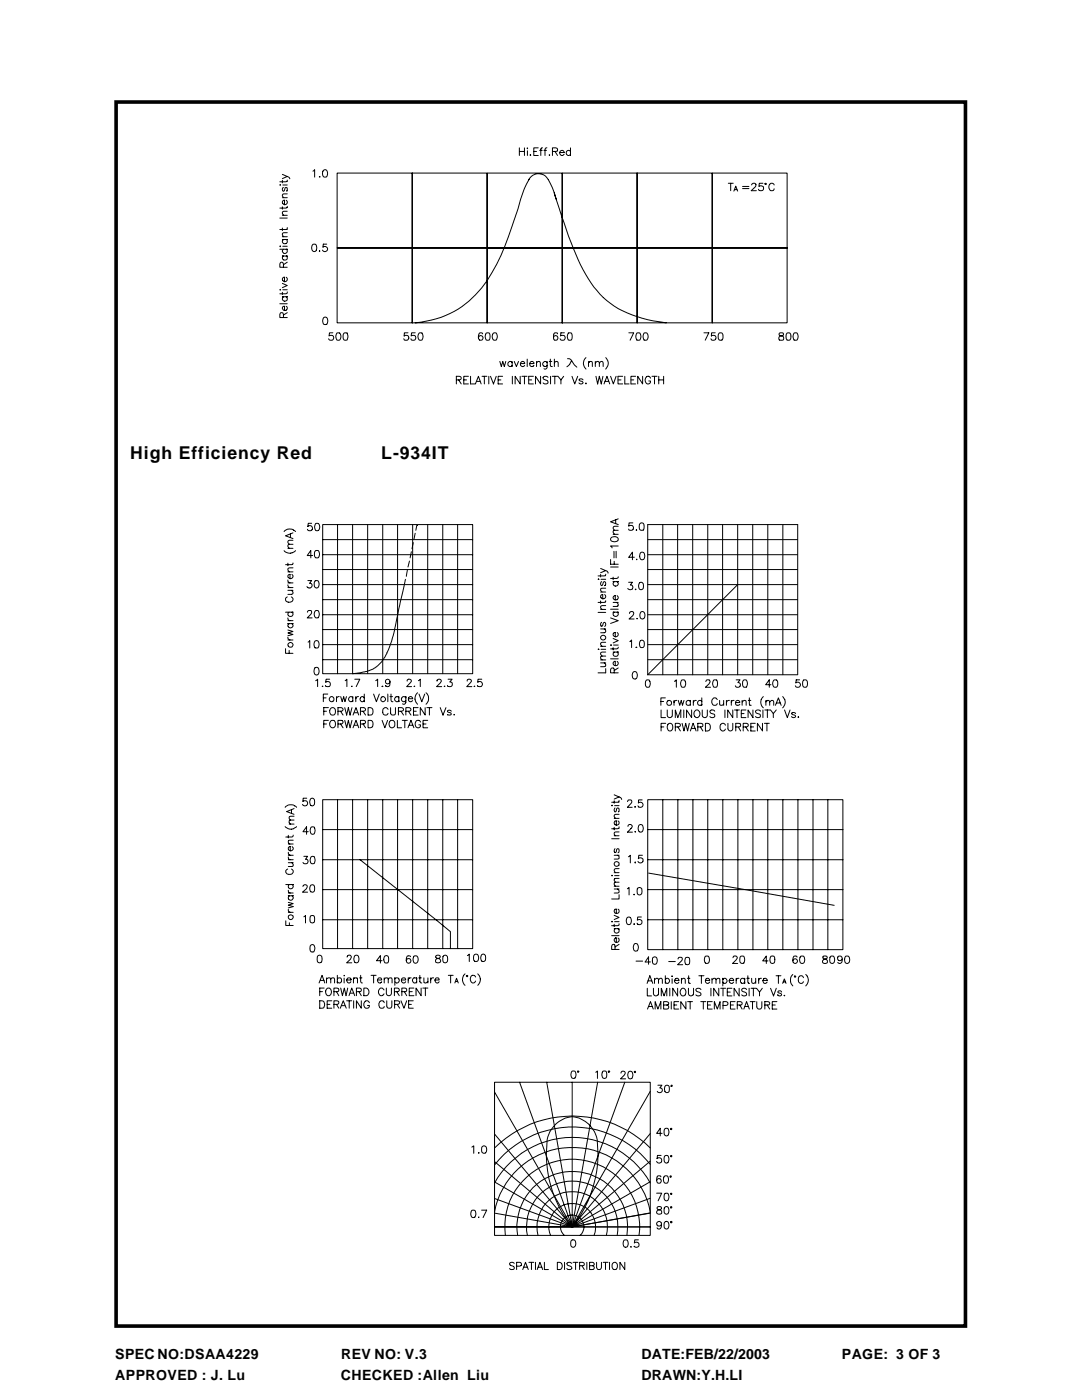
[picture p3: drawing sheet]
<svg xmlns="http://www.w3.org/2000/svg" width="216mm" height="279mm" viewBox="0 0 216 279" stroke-linecap="round" stroke-linejoin="round" font-family="sans-serif">
<defs><g id="words">
<g font-size="3.5">
<text x="26" y="91.7">High Efficiency Red</text>
<text x="76.1" y="91.7">L-934IT</text>
</g>
<g font-size="2.8">
<text x="23" y="271.1">SPEC NO:DSAA4229</text>
<text x="23" y="275.4">APPROVED : J. Lu</text>
<text x="68" y="275.4">CHECKED :Allen Liu</text>
<text x="68.1" y="271.1">REV NO: V.3</text>
<text x="128" y="271.1">DATE:FEB/22/2003</text>
<text x="128" y="275.4">DRAWN:Y.H.LI</text>
<text x="168" y="271.1">PAGE: 3 OF 3</text>
</g>
</g></defs>
<path d="M23.2 20.4h169.4v244.2h-169.4z" fill="none" stroke="#000" stroke-width=".72" stroke-linecap="butt"/>
<g fill="#fff" stroke="#fff" stroke-width=".2">
<path d="M48 24h123.5v60.8h-123.5z"/>
<path d="M51.9 99.6h122.6v107h-122.6z"/>
<path d="M86.4 208.1h55.1v50.1h-55.1z"/>
</g>
<g fill="none" stroke="#000" stroke-width=".2">
<path d="M55.8 36.9h.2zM56.3 35.6l1-.4 .3 .1 .2 .4M56.3 36v.5M56.3 34.8l1 .4M56.3 39.5h1M56.4 36.9h.9M56.6 37.4a.43 .43 0 0 0 0 .8l.2-.2 .1-.5h.4a.52 .52 0 0 1-.2 .7l.2-.1M57.1 40a.48 .48 0 0 1 .1 .7 .48 .48 0 0 1-.7 0 .48 .48 0 0 1 .1-.7h.2v.9M57.3 38.7l-.9 .1-.1 .3 .3 .4M57.3 35.9v.3l-.2 .1h-1.3M62.4 34.2l.4-.3v1.4M63.8 35.2v.1z"/>
<path d="M64.6 34a.43 .43 0 0 1 .7 .2v.9l-.1 .2h-.6a1.02 1.02 0 0 1 0-1.3zM103.6 30.2h1M103.6 29.5v1.5M104.6 29.5v1.5M105.2 29.6h.1zM105.2 30.1v.9M105.5 35.9a2.19 2.19 0 0 1 1.9-1.2 2.19 2.19 0 0 1 2 1.1l.8 1.7 .8 2.3M105.6 35.8a22.8 22.8 0 0 0-2.5 6.7 54.6 54.6 0 0 1-5.9 13.5 18.6 18.6 0 0 1-14.4 8.4M105.7 30.9h.2zM106.5 30.2h.6M107.4 29.5h-.9v1.5h.9M107.7 30h.5"/>
<path d="M108.2 29.5l-.2 .1-.1 .2v1.2M108.5 30h.6M109.1 29.5l-.3 .1v.2v1.2M109.6 30.9h.1zM110.2 30.2h.9l.1-.5-.3-.2h-.7v1.5M110.6 38.5a92.7 92.7 0 0 0 5.7 15.3 17.7 17.7 0 0 0 12.9 10l3.7 .6M110.7 30.2l.6 .8M111.7 30.4h.9a.49 .49 0 0 0-.6-.3 .49 .49 0 0 0-.4 .5 .49 .49 0 0 0 .5 .4l.5-.2M113.8 29.5v1.5v-.2a.47 .47 0 0 1-.7 .1 .47 .47 0 0 1 0-.8 .47 .47 0 0 1 .7 .1M145.3 36.6h1M145.8 36.6v1.5M146.4 38.1l.4-.9 .4 .9"/>
<path d="M146.6 37.8h.4M148.2 37.2h1.2M148.2 37.6h1.2M150 36.9l.3-.3h.3l.2 .2-.1 .5-.8 .8h1M152.2 36.6h-.7l-.1 .6a.53 .53 0 0 1 .8 0 .53 .53 0 0 1-.1 .8 .53 .53 0 0 1-.8-.2M152.7 36.6h.2v.2h-.2zM154.5 36.9a.55 .55 0 0 0-.7-.3 .55 .55 0 0 0-.4 .6 .7 .7 0 0 0 .7 .9l.4-.4M55.8 57.8h.2zM55.8 49.7h1.5h-.2a.47 .47 0 0 1 .1 .7 .47 .47 0 0 1-.7 0 .47 .47 0 0 1 .1-.7M55.8 49.1h.2zM55.8 43.5h1.5M56.3 59.2h1h-.2a.49 .49 0 0 1 .1 .8 .49 .49 0 0 1-.7 0 .49 .49 0 0 1 .1-.8z"/>
<path d="M56.3 56.6l1 .4-1 .4M56.3 51.1h1h-.2a.45 .45 0 0 1 .1 .7 .45 .45 0 0 1-.7 0 .45 .45 0 0 1 .1-.7zM56.3 47.8h1h-.2a.47 .47 0 0 1 .1 .6 .47 .47 0 0 1-.6 .2 .47 .47 0 0 1-.2-.7zM56.3 47.2h1M56.3 41.3v.4M56.3 45.5v.5M56.3 58.3v.5M56.3 43h1M56.4 57.8h.9M56.4 49.1h.9M56.6 53.3l-.2-.9h-.4l-.2 .9h1.5M56.6 47.8l-.2 .1"/>
<path d="M57.1 55.3a.48 .48 0 0 1 .1 .8 .48 .48 0 0 1-.7 0 .48 .48 0 0 1 .1-.8h.2v.9M57.3 58.3v.2l-.2 .1h-1.3M57.3 46.4l-.9 .1a.5 .5 0 0 0 .2 .7M57.3 45.4v.4h-1.5M57.3 42.2h-.9a.5 .5 0 0 0 .2 .8M57.3 41.2v.2l-.2 .1h-1.3M57.3 52.3l-.7 .5M62.4 48.8l.4-.1a.8 .8 0 0 1 .4 .8 .8 .8 0 0 1-.6 .7 .93 .93 0 0 1-.2-1.4zM63.8 50v.2zM65.2 48.7h-.7l-.1 .7a.53 .53 0 0 1 .8 0 .53 .53 0 0 1-.1 .8 .53 .53 0 0 1-.8-.3M97.2 49.5v14.9v-29.9h15v15h14.9h-14.9v14.9v-29.9h29.9v15h-15v14.9v-29.9v15h30h-15v-15h15v29.9h-89.8v-14.9h29.9h-14.9v-15v29.9v-14.9h-15v-15h29.9v15h15M55.8 60.6h1.5"/>
<path d="M56.6 63.4l-.2-1h-.4l-.2 1h1.5M57.1 61.1a.46 .46 0 0 1 .1 .7 .46 .46 0 0 1-.7 0 .46 .46 0 0 1 .1-.7h.2v.9M57.3 62.4l-.7 .5M64.6 63.4a.47 .47 0 0 1 .7 .2l.1 .5-.2 .6h-.6l-.2-.6zM66.4 66.4h-.7v.7a.53 .53 0 0 1 .8 0 .53 .53 0 0 1-.2 .8 .53 .53 0 0 1-.7-.3M67.2 66.5a.52 .52 0 0 1 .7 .2 .72 .72 0 0 1 .1 .8 .72 .72 0 0 1-.8 .4l-.2-.6zM68.7 66.5a.48 .48 0 0 1 .6 .2v.9a.48 .48 0 0 1-.6 .3l-.2-.6zM81.4 66.4h-.7l-.1 .7a.53 .53 0 0 1 .9 0 .53 .53 0 0 1-.2 .8 .53 .53 0 0 1-.7-.3M82.8 66.4h-.7l-.1 .7a.52 .52 0 0 1 .8-.1 .52 .52 0 0 1 0 .8 .52 .52 0 0 1-.8-.2M83.7 66.5a.48 .48 0 0 1 .6 .2l.1 .4a.66 .66 0 0 1-.6 .8 .93 .93 0 0 1-.1-1.4zM91.1 75.8l.8-.1 .1-.2-.1-.3-.8-.1v1.5M91.5 75.8l.5 .8"/>
<path d="M92.5 75.8h.6M93.5 75.1h-1v1.5h1M93.9 75.1v1.5h1l.6-1.5 .5 1.5M95.1 76.1h.7M96.2 75.1h1M96.3 66.6l-.1-.1a.48 .48 0 0 0-.7 .2v.7M96.6 75.1v1.5M97 66.5a.54 .54 0 0 1 .7 .2l.1 .4a.61 .61 0 0 1-.6 .8 .97 .97 0 0 1-.2-1.4zM97.5 75.1v1.5M97.9 75.1l.6 1.5 .5-1.5M98.5 66.5a.48 .48 0 0 1 .6 .2l.1 .4a.67 .67 0 0 1-.5 .8 .9 .9 0 0 1-.2-1.4zM99.4 75.8h.5"/>
<path d="M99.7 72.1l.3 1.1 .3-1.1 .3 1.1 .3-1.1M100.3 75.1h-.9v1.5h.9M102.2 72.1v1.1l-.1-.1 .1-.2M102.2 72.4a.47 .47 0 0 0-.7-.1 .47 .47 0 0 0-.1 .6 .47 .47 0 0 0 .7 .2M102.2 75.1v1.5M102.6 72.1l.4 1.1 .5-1.1M103.8 75.1v1.5l-1-1.5v1.5M103.8 72.6a.47 .47 0 0 0 .3 .5 .47 .47 0 0 0 .6-.2M104.1 72.2h.5l.1 .4h-.9zM104.1 75.1h1.1M104.6 75.1v1.5M105.2 71.7v1.5"/>
<path d="M105.5 75.8h.6M105.7 72.6a.42 .42 0 0 1 .4-.5 .42 .42 0 0 1 .5 .5h-.9a.47 .47 0 0 0 .3 .5 .47 .47 0 0 0 .6-.2M106.4 75.1h-.9v1.5h.9M107.1 72.4l.3-.3 .3 .1 .1 1M107.1 72.1v1.1M107.9 75.1v1.5l-1.1-1.5v1.5M109.2 72.1l-.1 1.4-.2 .2-.4-.1M109.2 72.4a.49 .49 0 0 0-.8-.1 .49 .49 0 0 0 0 .7 .49 .49 0 0 0 .8-.1M109.3 75.3a.54 .54 0 0 0-.5-.2 .54 .54 0 0 0-.4 .4l.1 .2 .7 .2 .1 .5a.63 .63 0 0 1-.9 0M109.6 72.1h.5M109.8 71.7l.1 1.4 .3 .1M109.9 75.1v1.5"/>
<path d="M110.2 75.1h1.1l.6 .7v.8M110.6 72.4l.4-.3 .3 .1 .1 1M110.6 71.7v1.5M110.7 75.1v1.5M111.3 66.6l-.1-.1a.52 .52 0 0 0-.7 .2l-.1 .7a.45 .45 0 0 0 .5 .5 .45 .45 0 0 0 .4-.5v-.2l-.4-.2a.43 .43 0 0 0-.5 .4M112.5 75.1l-.6 .7M112.6 66.4h-.7l-.1 .7a.53 .53 0 0 1 .9 0 .53 .53 0 0 1-.2 .8 .53 .53 0 0 1-.7-.3M113.2 71.6a.89 .89 0 0 1 1 .6l.9 1.1M113.4 66.5a.54 .54 0 0 1 .7 .2l.1 .4a.61 .61 0 0 1-.6 .8 .97 .97 0 0 1-.2-1.4zM114 72.1l-.3 .6-.6 .5M114.1 75.1l.6 1.5 .6-1.5M116.3 75.8a.47 .47 0 0 0-.8 0l.7 .4 .1 .2a.47 .47 0 0 1-.8 0"/>
<path d="M116.9 76.5v.1zM116.9 71.4a1.53 1.53 0 0 0 0 2.3M117.4 72.4l.4-.3 .4 .1v1M117.4 72.1v1.1M118.8 72.4l.3-.3 .4 .1 .1 1M118.8 72.1v1.1M118.9 75.1l.4 1.5 .3-1.5 .4 1.5 .3-1.5M119.6 72.4l.3-.3 .4 .1 .1 1M120.5 76.6l.6-1.5 .6 1.5M120.7 76.1h.8M120.9 71.4a1.53 1.53 0 0 1 0 2.3M121.8 75.1l.6 1.5 .5-1.5"/>
<path d="M123.3 75.8h.6M124.2 75.1h-.9v1.5h.9M124.7 75.1v1.5h.8M125.5 66.4h.9l-.7 1.5M125.9 75.8h.5M126.8 75.1h-.9v1.5h.9M127.1 66.5a.52 .52 0 0 1 .7 .2l.1 .4a.66 .66 0 0 1-.6 .8 .97 .97 0 0 1-.2-1.4zM128.2 75.1v1.5l-.9-1.5v1.5M128.5 66.5a.52 .52 0 0 1 .7 .2 .72 .72 0 0 1 .1 .8 .72 .72 0 0 1-.8 .4l-.2-.6zM129.8 75.5a.54 .54 0 0 0-.6-.4 .54 .54 0 0 0-.5 .6 .63 .63 0 0 0 .2 .8 .63 .63 0 0 0 .9-.1v-.4h-.3M130.1 75.1h1M130.6 75.1v1.5"/>
<path d="M131.4 75.8h1M131.4 75.1v1.5M132.4 75.1v1.5M140.5 66.4h.9l-.7 1.5M142.1 64.4v-14.9v14.9M142.7 66.4h-.7l-.1 .7a.53 .53 0 0 1 .8 0 .53 .53 0 0 1-.1 .8 .53 .53 0 0 1-.7-.3M143.5 66.5a.54 .54 0 0 1 .7 .2l.1 .4a.61 .61 0 0 1-.6 .8 .97 .97 0 0 1-.2-1.4zM155.5 66.5l-.1 .3 .3 .2a.55 .55 0 0 1 .6 .2 .55 .55 0 0 1 0 .7h-.8l-.1-.3a.68 .68 0 0 1 .9-.7v-.3a.64 .64 0 0 0-.8-.1zM157.1 66.5a.54 .54 0 0 1 .7 .2v.4a.61 .61 0 0 1-.5 .8 .97 .97 0 0 1-.2-1.4zM158.5 66.5a.52 .52 0 0 1 .7 .2l.1 .4a.66 .66 0 0 1-.6 .8 .97 .97 0 0 1-.2-1.4zM56.7 109.9a1.53 1.53 0 0 0 2.3 0M56.7 106.1a1.53 1.53 0 0 1 2.3 0"/>
<path d="M57.3 119.1a.55 .55 0 0 0-.3 .6 .55 .55 0 0 0 .5 .5 .7 .7 0 0 0 1-.5v-.2l-.4-.4M57.4 116.7l.1 .4 .4 .2M57.4 115.7a.51 .51 0 0 0 .5 .6M57.4 117.8h1.1M57.4 117.3h1.1M57.4 116.3h1.1M57.4 112.4v.5M57.4 114.1h1.1M57.4 109.4h1.1M58 106.6v.7M58.2 117.8l.3 .4-.1 .3-1 .1M58.3 114.6a.47 .47 0 0 1 .1 .7 .47 .47 0 0 1-.8 0 .47 .47 0 0 1 .1-.7h.2v.9"/>
<path d="M58.5 113.3l-1 .1-.1 .3 .3 .4M58.5 112.4l-.1 .2-1.4 .1M58.5 108.6l-1 .1-.1 .4 .3 .3M58.5 107.8l-1 .1-.1 .3 .3 .4M58.5 106.3l-1.5 .6 1.5 .6M61.4 115.9h.8l-.4 .5h.2a.52 .52 0 0 1 .1 .9 .52 .52 0 0 1-.8-.2M62.2 104.4h-.7l-.1 .7a.53 .53 0 0 1 .8 0 .53 .53 0 0 1-.1 .8 .53 .53 0 0 1-.8-.3M62.4 110.9h-1.1l.7-1v1.4M62.9 115.9h.3a.8 .8 0 0 1 .5 .7 .8 .8 0 0 1-.6 .7 .97 .97 0 0 1-.2-1.4zM62.9 109.9a.54 .54 0 0 1 .8 .3l.1 .3a.66 .66 0 0 1-.6 .8 .97 .97 0 0 1-.3-1.4zM63 104.5a.54 .54 0 0 1 .7 .2 .72 .72 0 0 1 .1 .9 .72 .72 0 0 1-.8 .3l-.2-.6zM64.4 104.7h29.9v29.8h-29.9z"/>
<path d="M64.4 119.7h29.9M64.4 116.7h29.9M64.4 113.7h29.9M64.4 110.7h29.9M64.4 107.7h29.9M67.4 104.7v29.8M70.4 104.7v29.8l2.1-.4a5.6 5.6 0 0 0 2.9-1.2l.9-1a16.7 16.7 0 0 0 2.6-7.1l2-9.2M73.4 104.7v29.8M76.4 104.7v29.8M79.3 104.7v29.8M81.3 113.8l-.2 1.2M81.7 112l-.3 1.2"/>
<path d="M82.1 110.1l-.3 1.2M82.3 104.7v29.8M82.5 108.3l-.3 1.2M82.8 106.4l-.2 1.3M83.2 104.8l-.2 1M85.3 104.7v29.8M88.3 104.7v29.8M91.3 104.7v29.8M119.3 115.6h.2zM119.8 114.3l1.1-.4 .3 .1 .1 .4M119.8 114.6v.5M119.8 119.9v.5"/>
<path d="M119.8 113.5l1.1 .4M119.8 118.2h1.1M119.9 115.6h1M120.1 116.1a.47 .47 0 0 0 0 .8l.3-.7 .2-.1a.47 .47 0 0 1 0 .8l.2-.1M120.6 118.7a.47 .47 0 0 1 .2 .7 .47 .47 0 0 1-.8 0 .47 .47 0 0 1 .1-.7h.2v.8M120.9 119.9l-.1 .2-.2 .1h-1.3M120.9 117.4h-1l-.1 .4 .3 .4M120.9 114.6l-.1 .3h-1.5M121.8 113.2h1.6M121.8 111.7v.9h1.6M121.9 107.4a.85 .85 0 0 1 1.5 .3 .89 .89 0 0 1-1.6 0zM122.3 116.1h1.1h-.3a.5 .5 0 0 1 .1 .7 .5 .5 0 0 1-.7 0 .5 .5 0 0 1 .1-.7z"/>
<path d="M122.3 115.2v.5M122.3 106.6h1.1M122.5 110v1.3M122.6 112v.6M122.9 103.8v.7M122.9 110v1.3M123.1 118.9a.47 .47 0 0 1 .1 .7 .47 .47 0 0 1-.7 0 .47 .47 0 0 1 .1-.7h.2v.8M123.4 115.1l-.1 .3h-.2h-1.3M123.4 109h-1.6l.3 .3M123.4 105.8l-1 .1-.1 .4 .3 .3M123.4 105l-1 .1-.1 .4 .3 .3M123.4 103.5l-1.6 .6 1.6 .6"/>
<path d="M125.4 116.2h.8l-.4 .6a.51 .51 0 0 1 .4 .8 .51 .51 0 0 1-.9-.2M126.3 104.4h-.8v.6a.53 .53 0 0 1 .8-.1 .53 .53 0 0 1-.1 .8 .53 .53 0 0 1-.8-.1M126.6 111.2h-1.1l.7-1v1.5M126.7 117.6h.2zM127 105.7v.1zM127 111.6v.1zM127.6 116.3a.48 .48 0 0 1 .8 .2v.9a.48 .48 0 0 1-.9 0l-.1-.6zM127.8 104.4a.48 .48 0 0 1 .7 .2v.6l-.1 .6h-.6l-.2-.6v-.6zM127.8 110.3a.48 .48 0 0 1 .8 .2l.1 .4a.66 .66 0 0 1-.6 .8 .97 .97 0 0 1-.3-1.4zM129.2 119.7h29.9M129.2 116.7h29.9M129.2 113.7h29.9"/>
<path d="M129.2 110.7h29.9M129.2 107.7h29.9M132.2 104.7v30M135.2 104.7v30M138.2 104.7v30M141.2 104.7v30M144.2 104.7v30M147.2 104.7v30M147.2 116.7l-18 18M150.2 104.7v30M153.2 104.7v30M156.2 104.7v30"/>
<path d="M57 129.5v.9h1.5M57 122.2h1.5h-.2a.47 .47 0 0 1 0 .7 .47 .47 0 0 1-.7 0 .47 .47 0 0 1 .1-.7M57.4 127.2l.1 .3 .4 .2M57.4 125.7l1.1 .3-1.1 .3 1.1 .3-1.1 .3M57.4 124.5h1.1h-.2a.47 .47 0 0 1 0 .7 .47 .47 0 0 1-.7 0 .47 .47 0 0 1 .1-.7zM57.4 123.3a.45 .45 0 0 0 .5 .6M57.4 123.9h1.1M57.4 127.7h1.1M57.7 129.8v.6M61.3 122.2l.2-.3h.6v.5l-.8 .9h1M61.5 128.1l.3-.3v1.5M62.9 127.9a.47 .47 0 0 1 .7 .2l.1 .6-.2 .6h-.6l-.2-.6z"/>
<path d="M62.9 133.3a.47 .47 0 0 1 .7 .2l.1 .4a.66 .66 0 0 1-.6 .8 .97 .97 0 0 1-.2-1.4zM62.9 121.9a.48 .48 0 0 1 .7 .2l.1 .4a.66 .66 0 0 1-.6 .8 .93 .93 0 0 1-.2-1.4zM63 135.8l.4-.2v1.4M64.4 136.9v.1zM64.4 131.7h29.9M64.4 128.7h29.9M64.4 125.6h29.9M64.4 122.7h29.9M64.5 139.3h.6M65.4 138.5h-.9v1.5M65.8 135.6h-.7l-.1 .6a.53 .53 0 0 1 .8-.1 .53 .53 0 0 1-.1 .8 .53 .53 0 0 1-.8-.1M67.1 139v1"/>
<path d="M67.7 139l-.3 .1-.3 .3M68 139l.3 1 .3-1 .2 1 .3-1M68.9 135.8l.3-.2v1.4M70.2 136.9v.1zM70.4 139v1h-.1l.1-.2M70.4 139.3a.47 .47 0 0 0-.7-.1 .47 .47 0 0 0-.1 .6 .47 .47 0 0 0 .7 .2M70.8 135.6h1l-.7 1.4M71 139v1M71.5 139l-.3 .1-.2 .3M72.7 138.5v1.5v-.2a.47 .47 0 0 1-.7 .1 .47 .47 0 0 1 0-.7 .47 .47 0 0 1 .7 .1M74.5 138.5l.6 1.5 .6-1.5M75 135.8l.4-.2v1.4"/>
<path d="M76.3 136.9v.1zM77.4 138.5v1.5M77.8 136v-.2a.46 .46 0 0 0-.7-.1 .46 .46 0 0 0 0 .7 .46 .46 0 0 0 .7-.1v-.3a.69 .69 0 0 1-.4 1h-.4v-.2v.2M77.8 139h.5M78 138.5v1.2l.1 .3h.3M79.1 139h.5v1v-.2a.5 .5 0 0 1-.8 0 .5 .5 0 0 1 .3-.8zM79.5 139.1l.1 .2M81 139.8a.49 .49 0 0 1-.7 .1 .49 .49 0 0 1 0-.7 .49 .49 0 0 1 .7 .1v-.3l-.1 1.4-.2 .1h-.4M81.2 135.9l.1-.2 .2-.1h.3l.3 .2-.9 1.2h.9M81.5 139.3a.49 .49 0 0 0 .2 .7 .49 .49 0 0 0 .6-.2M81.7 139.1l.3-.1 .3 .4h-.8zM82.7 136.9v.1z"/>
<path d="M83.3 138.3a1.53 1.53 0 0 0 0 2.2M83.5 135.8l.4-.2v1.4M83.6 138.5l.6 1.5 .6-1.5M85 138.3a1.53 1.53 0 0 1 0 2.2M87.2 135.9v-.2l.3-.1h.4l.2 .2-.3 .5-.7 .7h1M88.7 136.9v.1zM89.4 135.6h.8l-.5 .5a.5 .5 0 0 1 .5 .8 .5 .5 0 0 1-.9-.1M93.2 135.9l.1-.2 .2-.1h.3l.3 .2-1 1.2h1M94.7 136.9v.1zM96.1 135.6h-.7l-.1 .6a.54 .54 0 0 1 .8 0 .54 .54 0 0 1-.1 .8 .54 .54 0 0 1-.8-.2M119.3 122.2h1.6M119.4 129.5v.1z"/>
<path d="M119.8 132.3h1.1M119.8 131.7h1.1M119.8 129h1.1M119.8 125.5h1.1M119.8 121.6h1.1M119.9 129.6h1M120.1 124.2a.47 .47 0 0 0 0 .8l.3-.7 .2-.1a.47 .47 0 0 1 0 .8M120.6 132.3l.3 .3-.1 .4-1 .1M120.6 125.5l.3 .4-.1 .3-1 .1M120.9 130.9l-1 .1-.1 .4 .3 .3M120.9 130.1l-1 .1-.1 .4 .3 .3M120.9 128.2l-1 .1-.1 .3 .3 .4"/>
<path d="M120.9 120.9h-1l-.1 .4 .3 .3M120.9 133.4v.9h-1.6M121.8 128.7h.2zM121.8 123.3l1.6 .6-1.6 .5M121.8 131.5h1.6M121.8 121.6h1.6M122.3 127.4l1.1 .4-1.1 .5M122.3 130.1h1.1h-.3a.48 .48 0 0 1 .1 .7 .48 .48 0 0 1-.7 0 .48 .48 0 0 1 .1-.7M122.3 122.2h1.1h-.3a.48 .48 0 0 1 .1 .7 .48 .48 0 0 1-.7 0 .48 .48 0 0 1 .1-.7zM122.3 129.2v.5M122.3 120.2h1.1M122.4 128.7h1"/>
<path d="M122.6 134.3l-.1-.9-.5-.1-.2 .3v.7h1.6M122.6 132a.47 .47 0 0 0-.1 .7 .47 .47 0 0 0 .7 0 .47 .47 0 0 0-.1-.7M122.6 132h.2v.8M122.6 132h.2M123.1 120.2l.3 .4-.1 .3-1 .1M123.1 126.2a.47 .47 0 0 1 .1 .7 .47 .47 0 0 1-.7 0 .47 .47 0 0 1 .1-.7h.2v.9M123.4 129.2l-.1 .2-.2 .1h-1.3M123.4 133.3l-.8 .5M125.6 122.4l.3-.4 .5 .2-.1 .7-.8 .6h1M125.7 128.1l.3-.3v1.4M126.4 134.1a.47 .47 0 0 1 .7 .2v1a.47 .47 0 0 1-.4 .2 .47 .47 0 0 1-.5-.2v-.6zM127 129.1v.1z"/>
<path d="M127 123.4h.2zM127.8 127.8a.48 .48 0 0 1 .7 .3v.9l-.1 .2h-.6l-.2-.6zM127.9 122.1a.47 .47 0 0 1 .7 .2 .72 .72 0 0 1 .1 .8 .72 .72 0 0 1-.6 .4l-.3-.2-.1-.4zM129 135.7a.48 .48 0 0 1 .7 .3l.1 .3a.67 .67 0 0 1-.6 .9 .97 .97 0 0 1-.2-1.5zM129.2 131.7h29.9M129.2 128.7h29.9M129.2 125.6h29.9M129.2 122.7h29.9M129.2 134.7v-30h30v30M129.2 134.7h29.9M131.9 140h.5M132.8 139.3h-.9v1.5"/>
<path d="M134.5 139.8v1M134.6 136l.4-.3v1.5M135 139.8l-.5 .2v.2M135.3 139.8l.3 1 .3-1 .3 1 .3-1M136 135.7a.54 .54 0 0 1 .7 .3l.1 .3a.67 .67 0 0 1-.5 .9 .79 .79 0 0 1-.4-1.2zM138.3 139.8v1M138.9 139.8a.51 .51 0 0 0-.6 .4M140 139.3v1.5l-.1-.1 .1-.1a.48 .48 0 0 1-.7 0 .48 .48 0 0 1 0-.7 .48 .48 0 0 1 .7 .1M140.8 136l.2-.3h.4l.3 .4-.9 1.1h1M142.4 135.7a.54 .54 0 0 1 .7 .3l.1 .3a.61 .61 0 0 1-.6 .9 .97 .97 0 0 1-.2-1.5zM143.1 139.6a.65 .65 0 0 0-.9-.1 .65 .65 0 0 0-.1 .9l.4 .4 .4-.1 .2-.3M143.6 139.8v.7a.4 .4 0 0 0 .6 .2l.2-.2"/>
<path d="M144.4 139.8v1M144.9 139.8v1M145.5 139.8a.51 .51 0 0 0-.6 .4M145.9 139.8v1M146.5 139.8a.45 .45 0 0 0-.6 .4M146.9 135.7h.8l-.5 .5a.5 .5 0 0 1 .4 .8 .5 .5 0 0 1-.9-.1M148.1 139.8v1M148.4 135.7a.48 .48 0 0 1 .7 .3v.3a.67 .67 0 0 1-.5 .9 .97 .97 0 0 1-.2-1.5zM149.3 139.8h.5M149.5 139.3v1.2l.1 .2 .3 .1M152.3 139a1.48 1.48 0 0 0 0 2.3M152.8 139.8v1"/>
<path d="M153.8 136.7h-1l.7-1v1.5M154.4 135.7a.54 .54 0 0 1 .8 .3v.3a.61 .61 0 0 1-.6 .9 .9 .9 0 0 1-.2-1.5zM156.2 139a1.48 1.48 0 0 1 0 2.3M159.6 135.7h-.7l-.1 .6a.53 .53 0 0 1 .8 0 .53 .53 0 0 1-.1 .8 .53 .53 0 0 1-.8-.2M160.4 135.7a.54 .54 0 0 1 .7 .3v.3a.61 .61 0 0 1-.5 .9 .97 .97 0 0 1-.2-1.5zM61.2 159.3h-.7v.6a.54 .54 0 0 1 .8 0 .54 .54 0 0 1-.2 .8 .54 .54 0 0 1-.7-.2M62 159.4a.47 .47 0 0 1 .7 .2l.1 .3a.69 .69 0 0 1-.4 .9h-.2a.99 .99 0 0 1-.2-1.4zM64.4 159.6h29.9v29.7h-29.9zM64.6 141.9h.6M64.6 144.5h.6M65.5 143.8h-.9v1.4M65.5 141.2h-.9v1.5"/>
<path d="M66.1 141.3a.69 .69 0 0 1 .8 .2 .69 .69 0 0 1 0 .9 .62 .62 0 0 1-.8 .2 .62 .62 0 0 1-.3-.8zM66.1 143.8a.75 .75 0 0 1 .9 .5 .75 .75 0 0 1-.5 .9 .79 .79 0 0 1-.7-.5 .79 .79 0 0 1 .3-.9zM67.4 159.6v29.7M67.4 141.9h.7l.3-.1 .1-.3-.4-.3h-.7v1.5M67.4 144.5l.9-.1 .2-.2-.1-.3-1-.1v1.4M67.9 141.9l.6 .8M67.9 144.5l.6 .7M68.8 143.8l.4 1.4 .3-1.4 .3 1.4 .4-1.4M68.8 141.2l.4 1.5 .3-1.5 .3 1.5 .4-1.5M70.4 159.6v29.7M70.4 142.7l.6-1.5 .6 1.5M70.4 145.2l.6-1.4 .6 1.4"/>
<path d="M70.7 142.2h.7M70.7 144.7h.7M71.9 141.9h.7l.3-.1v-.3l-.3-.3h-.7v1.5M71.9 144.5h.7h-.2l.5 .7M72.4 141.9l.5 .8M72.6 144.5l.3-.3v-.3l-1-.1v1.4M73.4 159.6v29.7M73.4 141.2a.81 .81 0 0 1 1 .4 .81 .81 0 0 1-.2 1.1h-.8zM73.4 143.8h.5a.78 .78 0 0 1 .5 .7 .78 .78 0 0 1-.5 .7h-.5zM76.2 143.8l.6 1.4 .5-1.4M76.4 159.6v29.7M77.4 141.6a.61 .61 0 0 0-.8-.3 .61 .61 0 0 0-.2 .9 .55 .55 0 0 0 .4 .5 .55 .55 0 0 0 .6-.3"/>
<path d="M77.8 144a.61 .61 0 0 1 .8-.1 .61 .61 0 0 1 .2 .8l-.1 .3a.54 .54 0 0 1-.9 0l-.2-.3zM77.9 141.2v1.1l.1 .2 .4 .2 .5-.2v-1.3M79.3 143.8v1.4h.8M79.3 159.6v29.7M79.5 141.9h.8l.2-.4-.4-.3h-.6v1.5M80 141.9l.5 .8M80.3 143.8h1M80.8 143.8v1.4M81 141.9h.7l.2-.1 .1-.3-.3-.3h-.7v1.5M81.4 145.2l.6-1.4 .6 1.4M81.5 141.9l.5 .8M81.7 144.7h.6"/>
<path d="M82.3 159.6v29.7M82.5 141.9h.6M83.4 141.2h-.9v1.5h.9M83.9 144.1a.55 .55 0 0 0-.6-.3 .55 .55 0 0 0-.5 .5 .73 .73 0 0 0 .5 .9h.3a.46 .46 0 0 0 .3-.5h-.3M84.4 144.5h.6M84.8 141.2v1.5l-.9-1.5v1.5M85.2 141.2h1M85.3 143.8h-.9v1.4h.9M85.3 159.6v29.7M85.7 141.2v1.5M87.8 141.2l.6 1.5 .6-1.5M88.3 159.6v29.7"/>
<path d="M90 141.9a.44 .44 0 0 0-.7 0l.7 .6v.2h-.7v-.2v.2M90.6 142.7h.1zM91.3 159.6v29.7M122.6 159.5l.9-.5 .5 .3v.3M122.6 159.8v.5M122.6 158.6l.9 .4M123.5 159.8v.3h-1.5M125.2 160l.1-.3 .5-.1 .2 .2v.4l-.8 .9h1M128.1 159.6h-.7v.7a.53 .53 0 0 1 .8 0 .53 .53 0 0 1-.1 .8 .53 .53 0 0 1-.8-.3M129.2 159.6h39v29.9h-39zM131.9 141.7v1.5h.9M131.9 145.1h.6"/>
<path d="M132.2 159.6v29.9M132.8 144.4h-.9v1.5M133.1 141.7v1.1a.52 .52 0 0 0 .5 .4 .52 .52 0 0 0 .6-.4v-1.1M133.4 144.4a.75 .75 0 0 1 .9 .6 .75 .75 0 0 1-.5 .9 .82 .82 0 0 1-.7-.6 .82 .82 0 0 1 .3-.9zM134.7 143.2v-1.5l.6 1.5 .5-1.5v1.5M134.7 145.1l.9-.1 .2-.2-.1-.3-1-.1v1.5M135.3 145.1l.5 .8M135.3 159.6v29.9M136.1 144.4l.4 1.5 .3-1.5 .4 1.5 .3-1.5M136.4 141.7v1.5M137.8 140.6a.48 .48 0 0 1-.7 0 .48 .48 0 0 1 0-.7 .48 .48 0 0 1 .7 .1v-.2v1M137.8 145.9l.5-1.5 .6 1.5"/>
<path d="M138 145.4h.7M138 141.7v1.5l-1-1.5v1.5M138.3 159.6v29.9M138.8 141.8l.1-.1a.81 .81 0 0 1 .8 .6 .81 .81 0 0 1-.5 .9 .8 .8 0 0 1-.7-.5 .8 .8 0 0 1 .3-.9zM139.2 145.1l1-.2v-.4l-1-.1v1.5M139.7 145.1l.6 .8M140.1 141.7v1.1a.52 .52 0 0 0 .5 .4 .52 .52 0 0 0 .5-.4v-1.1M140.8 144.4a.79 .79 0 0 1 1 .7 .79 .79 0 0 1-1 .8zM141.2 159.6v29.9M142.6 141.9a.53 .53 0 0 0-.5-.2 .53 .53 0 0 0-.5 .3 1.03 1.03 0 0 0 1 .6v.4a.63 .63 0 0 1-1 0M144.2 159.6v29.9M144.7 141.7v1.5"/>
<path d="M144.7 144.7a.54 .54 0 0 0-.6-.3 .54 .54 0 0 0-.4 .5 .61 .61 0 0 0 .2 .8 .61 .61 0 0 0 .8-.1v-.1M145.2 144.4l.1 1.2a.47 .47 0 0 0 .5 .3 .47 .47 0 0 0 .4-.4v-1.1M146.2 141.7v1.5l-1-1.5v1.5M146.6 141.7h.9M146.8 140.2h.8a.47 .47 0 0 0-.7-.4 .47 .47 0 0 0-.1 .8l.3 .2 .5-.2M146.8 145.1l.9-.2v-.4l-.9-.1v1.5M147.1 141.7v1.5M147.2 159.6v29.9M147.3 145.1l.5 .8M147.9 142.4h.6M148.1 140.1l.4-.3 .3 .1 .1 .9M148.3 145.1l.9-.1 .1-.2-.1-.3-.9-.1v1.5"/>
<path d="M148.8 145.1l.5 .8M148.8 141.7h-.9v1.5h.9M149.8 145.1h.6M150.2 141.7v1.5l-.9-1.5v1.5M150.2 159.6v29.9M150.7 144.4h-.9v1.5h.9M151.7 141.9a.54 .54 0 0 0-.5-.2 .54 .54 0 0 0-.5 .3 .94 .94 0 0 0 .9 .5l.1 .5a.63 .63 0 0 1-1 0M152.1 144.4v1.5l-1-1.5v1.5M152.2 141.7v1.5M152.5 144.4h1M152.6 141.7h1.2l.5 .7v.8M152.8 140.1l.4-.3 .3 .1 .1 .9"/>
<path d="M153 144.4v1.5M153.1 141.7v1.5M153.2 159.6v29.9M153.6 140.1l.3-.3 .4 .1 .1 .9M154.7 140.8l.6-1.5 .6 1.5M154.9 141.7l-.6 .7M154.9 140.3h.8M156.2 159.6v29.9M156.5 141.7l.6 1.5 .5-1.5M158.7 142.4a.47 .47 0 0 0-.8 0l.8 .4v.2a.47 .47 0 0 1-.8 0M159.2 143.1h.2zM159.2 159.6v29.9"/>
<path d="M162.2 159.6v29.9M165.2 159.6v29.9M56.9 165a1.52 1.52 0 0 0 2.3 0M56.9 161.1a1.52 1.52 0 0 1 2.3 0M57 176.5h1.5h-.2a.47 .47 0 0 1 .1 .7 .47 .47 0 0 1-.7 0 .47 .47 0 0 1 0-.7M57.4 173.4a.54 .54 0 0 0-.4 .6 .54 .54 0 0 0 .6 .5 .61 .61 0 0 0 .8-.2 .61 .61 0 0 0-.2-.9M57.5 178.8h1h-.2a.49 .49 0 0 1 .1 .7 .49 .49 0 0 1-.7 0 .49 .49 0 0 1 0-.7zM57.5 177.7a.43 .43 0 0 0 .4 .5M57.5 171a.43 .43 0 0 0 .4 .6M57.5 170.1l.1 .3 .3 .3M57.5 171.6h1M57.5 170.7h1"/>
<path d="M57.5 178.2h1M57.5 172.2h1M57.5 168.4h1M57.5 166.7v.5M57.7 164.5h1M58.2 161.6v.7M58.3 172.2a.49 .49 0 0 1 .1 .7h-.9M58.3 169a.47 .47 0 0 1 .1 .7 .47 .47 0 0 1-.7 0 .47 .47 0 0 1 .1-.7l.1 .8M58.5 167.7h-.9v.5l.2 .2M58.5 166.7l-.2 .3h-1.3M58.7 163.7h-1v.4l.3 .4M58.7 162.9l-1 .1v.3l.3 .4"/>
<path d="M58.7 161.4l-1.5 .6 1.5 .5M60.5 176.9l.2-.3h.3l.3 .1v.3l-.2 .4-.7 .7h1M60.6 170.9h.8l-.4 .6h.2a.52 .52 0 0 1 .1 .8 .52 .52 0 0 1-.8-.2M61.5 166h-1l.7-1v1.5M62 176.7a.47 .47 0 0 1 .7 .2v.9a.47 .47 0 0 1-.4 .3 .47 .47 0 0 1-.4-.3l-.1-.6zM62.1 165.1h.6l.2 .6a.67 .67 0 0 1-.6 .8 .97 .97 0 0 1-.2-1.4zM62.1 171a.43 .43 0 0 1 .7 .2l.1 .3a.63 .63 0 0 1-.6 .9 .92 .92 0 0 1-.2-1.4zM64.4 177.5h29.9M64.4 171.6h29.9M64.4 165.6h29.9M71.8 171.6l18.1 14.3v3.4M122 174.8h.2z"/>
<path d="M122 160.8h.2zM122 167.4h1.5M122.6 174.2h.9M122.6 176.9h.9M122.6 177.4h.9M122.6 165.1v.5M122.6 170.7h.9M122.6 166.8h.9M122.6 163.3h.9M122.6 174.8h.9M122.6 160.8h.9M122.7 169.4l-.1 .3 .1 .5 .3-.2 .1-.5h.4v.6l-.2 .1"/>
<path d="M122.7 161.2l-.1 .3 .1 .6 .5-.9 .3 .1v.7l-.2 .1 .2-.1M122.8 176.1h-.2a.49 .49 0 0 0 .2 .8M123.2 177.4l.3 .3v.4l-.9 .1M123.2 170.7l.3 .2v.5h-.9M123.3 163.8a.46 .46 0 0 1 .1 .7 .46 .46 0 0 1-.7 0 .46 .46 0 0 1 .1-.7h.2v.9M123.5 175.3h-.7l-.2 .2 .2 .6h.7M123.5 178.6v.8h-1.5M123.5 173.4h-.7a.36 .36 0 0 0-.2 .5l.2 .3M123.5 166l-.9 .1a.45 .45 0 0 0 .2 .7M123.5 165v.3l-.3 .1h-1.2M123.5 162.5h-.7a.36 .36 0 0 0-.2 .6l.2 .2M125.2 177.4l.3-.3v1.5"/>
<path d="M125.3 164.9l.3-.4h.3l.3 .3-.1 .3-.9 1h1M125.4 171l.4-.3v1.5M126.4 178.5h.2zM126.7 166h.1zM126.7 172v.2zM126.7 161v.1zM127.3 177.2a.54 .54 0 0 1 .8 .2v.4a.61 .61 0 0 1-.5 .8 .81 .81 0 0 1-.4-1.2zM127.6 164.6a.48 .48 0 0 1 .7 .2l.1 .4a.67 .67 0 0 1-.6 .9 .94 .94 0 0 1-.2-1.5zM128.2 170.7h-.7l-.1 .7a.53 .53 0 0 1 .8 0 .53 .53 0 0 1-.1 .8 .53 .53 0 0 1-.8-.3M129.2 177.5h39M129.2 171.6h39M129.2 165.6h39"/>
<path d="M129.4 174.2l37.1 6.5M57 183.8v.9h1.5M57.5 181.5a.45 .45 0 0 0 .4 .6M57.5 180.1l1 .2-1 .3 1 .3-1 .3M57.5 182.1h1M57.7 184.1v.6M60.6 183l.4-.3v1.5M62 182.8h.6l.2 .5-.1 .6a.47 .47 0 0 1-.4 .3 .47 .47 0 0 1-.4-.3l-.1-.6zM62.1 188.6a.43 .43 0 0 1 .6 .2l.1 .3a.67 .67 0 0 1-.5 .9 .93 .93 0 0 1-.2-1.4zM63.5 190.7a.51 .51 0 0 1 .7 .2l.1 .4a.61 .61 0 0 1-.6 .9 .81 .81 0 0 1-.4-1.3zM63.7 196.2l.6-1.6 .5 1.6M63.8 199.7a.83 .83 0 0 1 .9 .5 .83 .83 0 0 1-.2 1h-.7z"/>
<path d="M63.8 197.9h.5M63.9 195.7h.7M64.4 183.6h29.9M64.7 197.2h-.9v1.5M65.1 197.4l.2-.1a.73 .73 0 0 1 .8 .3 .73 .73 0 0 1-.1 .9 .56 .56 0 0 1-.6 .2 .56 .56 0 0 1-.4-.5zM65.2 195.4l.2-.2a.4 .4 0 0 1 .6 .2M65.2 195.2v1M66 196.2v-.8l.2-.2a.38 .38 0 0 1 .6 .2v.8M66.2 199.7h-.9v1.5h.9M66.6 197.9h.9l.1-.5-.3-.2h-.7v1.5M67.1 197.9l.5 .8M67.3 194.6v1.6v-.3a.47 .47 0 0 0 .7 .1 .47 .47 0 0 0 0-.7 .47 .47 0 0 0-.7 .1"/>
<path d="M68 197.2l.3 1.5 .4-1.5 .3 1.5 .4-1.5M68.7 194.6v.2zM68.7 195.2v1M69.2 195.6h.8v-.2v.2M69.2 199.7h1M69.3 191l.3-.4h.2l.3 .3-.2 .5-.7 .8h1M69.6 198.7l.6-1.5 .6 1.5M69.7 199.7v1.5M69.8 198.2h.7M70 195.4a.46 .46 0 0 0-.7-.1 .46 .46 0 0 0 0 .7 .46 .46 0 0 0 .7-.1M70.5 196.2v-1h.2a.38 .38 0 0 1 .6 .2v.8M70.6 199.7v1.5"/>
<path d="M70.7 195.2l-.2 .2M70.8 190.7a.47 .47 0 0 1 .7 .2l.1 .4a.66 .66 0 0 1-.6 .9 .97 .97 0 0 1-.2-1.5zM71.1 197.9h.7h-.2l.5 .8M71.8 197.9l.3-.1v-.4l-.3-.2h-.7v1.5M71.8 195.2h.4M72 194.6v1.3l.1 .2 .2 .1M72.1 199.7v1.5l-1-1.5v1.5M72.6 197.2h.5a.82 .82 0 0 1 .5 .8 .82 .82 0 0 1-.5 .7h-.5zM74 194.6h1.1M74.5 194.6v1.6M75.3 195.6a.44 .44 0 0 1 .4-.4 .44 .44 0 0 1 .5 .2v.2h-.9v.1a.44 .44 0 0 0 .3 .5 .44 .44 0 0 0 .6-.3M76.2 191.7h-1.1l.8-1v1.5"/>
<path d="M76.6 197.6a.56 .56 0 0 0-.6-.4 .56 .56 0 0 0-.5 .6 .71 .71 0 0 0 .7 .9l.4-.4M76.7 195.4l.2-.2a.4 .4 0 0 1 .6 .2M76.7 195.2v1M76.8 190.8a.47 .47 0 0 1 .7 .2l.1 .3a.62 .62 0 0 1-.6 .9 .79 .79 0 0 1-.3-1.2zM77.1 197.2v1.1a.52 .52 0 0 0 .5 .4 .52 .52 0 0 0 .5-.4v-1.1M77.2 199.7v1.1l.2 .4h.2l.5-.2 .1-1.3M77.5 196.2v-.8l.1-.2a.38 .38 0 0 1 .6 .2v.8M78.7 197.9h.8l.2-.4-.4-.3h-.6v1.5M78.8 195.9a.49 .49 0 0 0 .7 .1 .49 .49 0 0 0 0-.7 .49 .49 0 0 0-.7 .1v-.2v1.4M79.2 197.9l.5 .8M80 199.7l.6 1.5 .6-1.5M80.1 195.6h.8a.46 .46 0 0 0-.6-.4 .46 .46 0 0 0-.2 .7 .44 .44 0 0 0 .4 .3 .44 .44 0 0 0 .4-.3"/>
<path d="M80.2 197.9h.8l.1-.5-.3-.2h-.6v1.5M80.7 197.9l.5 .8M81.7 195.2l-.3 .4M81.7 197.9h.6M81.9 190.9l-.4-.1a.73 .73 0 0 0-.4 .9 .47 .47 0 0 1 .6-.4 .47 .47 0 0 1 .2 .7 .47 .47 0 0 1-.7 0l-.1-.3M82 195.2h-.6v1M82.5 199.7h-1v1.5h1M82.6 197.2h-.9v1.5h.9M82.6 190.8h.4a.78 .78 0 0 1 .4 .7 .78 .78 0 0 1-.6 .7 .97 .97 0 0 1-.2-1.4zM83.1 195.9a.47 .47 0 0 1-.7 .1 .47 .47 0 0 1 0-.7 .47 .47 0 0 1 .7 .1v-.2v1M83.6 195.2h.5M83.8 194.6v1.3l.1 .2 .3 .1"/>
<path d="M84 197.2v1.5l-1-1.5v1.5M84.4 197.2h1M84.6 195.2v.9l.4 .1 .4-.3M84.9 197.2v1.5M85.4 195.2v1M85.9 195.2v1M86.5 195.2a.45 .45 0 0 0-.6 .4M86.8 195.6h.8v-.2a.46 .46 0 0 0-.7-.1 .46 .46 0 0 0 0 .7 .46 .46 0 0 0 .7-.1M87 190.7v.4l.5 .2a.47 .47 0 0 1 .3 .7l-.6 .2-.3-.3a.74 .74 0 0 1 .9-.8v-.3a.58 .58 0 0 0-.8-.1zM88.5 190.7a.51 .51 0 0 1 .8 .2v.4a.61 .61 0 0 1-.5 .9 .81 .81 0 0 1-.4-1.3zM89.5 194.6h.9M89.9 194.6v1.6"/>
<path d="M90.8 196.2l.3-1 .3 1M90.9 195.9h.4M92.8 194.4a1.53 1.53 0 0 0 0 2.2M93.1 194.7l.2 .1-.1 .1zM93.3 190.7l.3-.3v1.5M94.7 190.5a.48 .48 0 0 1 .7 .2v.9a.51 .51 0 0 1-.9 0v-.9zM94.9 195a.55 .55 0 0 0-.6-.4 .55 .55 0 0 0-.4 .6v.4a.54 .54 0 0 0 .4 .6 .54 .54 0 0 0 .6-.4M95.3 194.4a1.53 1.53 0 0 1 0 2.2M96.1 190.5a.47 .47 0 0 1 .8 .2v.9a.47 .47 0 0 1-.5 .3 .47 .47 0 0 1-.4-.3l-.1-.5zM122 183.9h.2zM122 186.7h1.5M122.6 182.7l.9 .4-.9 .4"/>
<path d="M122.6 185.3h.9v.2l-.2-.2M122.6 184.4v.5M122.6 183.9h.9M122.7 185.3a.5 .5 0 0 0-.1 .7 .5 .5 0 0 0 .7 .2 .5 .5 0 0 0 .2-.7M122.7 189.5v-.9l-.4-.1-.3 .3v.7h1.5M122.8 187.2a.48 .48 0 0 0-.1 .7 .48 .48 0 0 0 .7 0 .48 .48 0 0 0-.1-.7M123 187.2h-.2h.2v.9M123.3 181.4a.46 .46 0 0 1 .1 .7 .46 .46 0 0 1-.7 0 .46 .46 0 0 1 .1-.7h.2v.9M123.5 184.4v.3h-.3h-1.2M123.5 188.5l-.8 .5M125.2 183.1a.48 .48 0 0 1 .7 .2l.1 .3a.69 .69 0 0 1-.6 .9 .95 .95 0 0 1-.2-1.4zM126.5 184.4v.1z"/>
<path d="M126.6 188.4l.3-.1a.85 .85 0 0 1 .5 .8 .85 .85 0 0 1-.5 .7h-.1a.99 .99 0 0 1-.2-1.4zM126.9 191.8h1.3M128 183h-.7l-.1 .6a.53 .53 0 0 1 .8 0 .53 .53 0 0 1-.1 .8 .53 .53 0 0 1-.8-.2M129.1 196.3l.6-1.6 .6 1.6M129.2 197.2v1.6h.8M129.2 183.6h39M129.3 195.7h.7M129.8 192h-1.1l.7-1v1.4M130.3 191.1a.49 .49 0 0 1 .8 .1v.4a.67 .67 0 0 1-.5 .8 .81 .81 0 0 1-.4-1.2zM130.4 197.2v1.1l.4 .5 .3-.1 .3-.4v-1.1M130.6 195.5l.4-.3 .3 .1 .1 1M130.6 195.2v1.1"/>
<path d="M131.4 195.5l.3-.3h.3l.2 .3v.8M132 198.8v-1.6l.5 1.6 .6-1.6v1.6M132.4 199.9l.9 .1 .1 .3-.3 .3 .3 .3a.39 .39 0 0 1-.3 .5h-.7zM132.8 195.5l.2-.3a.52 .52 0 0 1 .6 .5 .52 .52 0 0 1-.6 .6l-.2-.3M132.8 194.7v1.6M133.4 191.9h1.3M133.6 197.2v1.6M133.9 199.9v1.5M134.1 194.7v.2zM134.1 195.3v1M134.6 195.7h.9v-.2a.48 .48 0 0 0-.8-.1 .48 .48 0 0 0 0 .7 .48 .48 0 0 0 .8-.1M135.2 197.2v1.6l-1-1.6v1.6"/>
<path d="M135.3 191.4l.3-.3h.4l.1 .2v.3l-.9 .9h1M135.4 199.9h-.9v1.5h.9M136 195.5l.3-.3 .4 .1v1M136 195.2v1.1M136 197.3a.73 .73 0 0 1 .9 .3 .73 .73 0 0 1-.2 .9 .68 .68 0 0 1-.9-.1 .68 .68 0 0 1 .1-.9zM136.9 191.1h.6l.1 .6v.6a.48 .48 0 0 1-.9 0v-.6zM136.9 199.9v1.5l-1.1-1.5v1.5M137.2 195.2h.5M137.2 199.9h1M137.4 197.2v1.1l.4 .5 .3-.1 .3-.4v-1.1M137.4 194.7l.1 1.5 .3 .1M137.7 199.9v1.5"/>
<path d="M139.4 194.7h1.1M139.8 199.9h1M139.9 197.5a.56 .56 0 0 0-.6-.3 .56 .56 0 0 0-.4 .4l1 .7a.57 .57 0 0 1-.5 .5 .57 .57 0 0 1-.5-.3M140 194.7v1.6M140.3 199.9v1.5M140.8 195.7h.8a.46 .46 0 0 0-.6-.4 .46 .46 0 0 0-.2 .7 .44 .44 0 0 0 .4 .3 .44 .44 0 0 0 .4-.3M140.8 190.8h.3a.78 .78 0 0 1 .5 .8 .78 .78 0 0 1-.6 .7l-.4-.3-.1-.4zM141.9 197.2v1.6M142.1 195.5l.4-.3 .3 .1 .1 1M142.1 195.2v1.1M142.1 199.9h-.9v1.5h.9M142.9 195.5l.4-.3 .3 .1v1"/>
<path d="M143.4 197.2v1.6l-1-1.6v1.6M143.8 197.2h1M144.2 196a.48 .48 0 0 0 .9-.1 .48 .48 0 0 0-.6-.7l-.3 .3v-.3v1.6M144.3 197.2v1.6M145.1 198h.6M145.5 195.7h.9a.49 .49 0 0 0-.5-.4 .49 .49 0 0 0-.5 .5 .49 .49 0 0 0 .5 .5l.5-.3M146 197.2h-.9v1.6h.9M146.3 191.1l.2-.3h.4l.2 .3-.2 .5-.7 .7h1M146.7 199.9h-.9v1.5h.9M146.9 195.2v1.1M147.4 195.2a.45 .45 0 0 0-.5 .5M147.5 197.2v1.6l-1-1.6v1.6"/>
<path d="M147.8 190.8h.6l.2 .6-.1 .6a.47 .47 0 0 1-.4 .3 .47 .47 0 0 1-.4-.3v-.9zM147.9 195.3a.44 .44 0 0 1 .7 .2v-.3v1.1v-.3a.49 .49 0 0 1-.8 .1 .49 .49 0 0 1 .1-.8zM149 197.5a.52 .52 0 0 0-.6-.3 .52 .52 0 0 0-.4 .4l.1 .2 .7 .3 .2 .4a.63 .63 0 0 1-1 0M149 195.2h.5M149.2 194.7v1.3l.1 .2 .3 .1M149.5 197.2v1.6M149.7 199.9h1M149.9 197.2h.9M150 195.2l.1 1 .3 .1 .4-.3M150.2 199.9v1.5M150.3 197.2v1.6M150.8 195.2v1.1"/>
<path d="M151 197.2l.6 .8M151 199.9v1.1a.52 .52 0 0 0 .5 .4 .52 .52 0 0 0 .5-.4v-1.1M151.4 195.2v1.1M151.9 195.2a.45 .45 0 0 0-.5 .5M152.1 197.2l-.5 .8v.8M152.2 195.7h.9v-.2l-.3-.3-.4 .1-.2 .4 .2 .5a.44 .44 0 0 0 .7-.2M153.2 191.8h-1l.7-1v1.5M153.8 197.2l.5 1.6 .6-1.6M153.8 190.8h.6l.2 .6v.6a.48 .48 0 0 1-.9 0l-.1-.6zM154.9 194.7h.9M155 199.9h-.9v1.5h.9M155.3 194.7v1.6"/>
<path d="M156 198l-.3-.3-.4 .1-.1 .2 .7 .3 .1 .2a.43 .43 0 0 1-.8 0l.1 .2M156.2 196.3l.3-.9 .3 .9M156.3 196h.4M156.5 198.7h.1zM158.2 194.5a1.62 1.62 0 0 0 0 2.3M158.5 194.8h.2v.2h-.2zM159 191v-.2h-.4a.73 .73 0 0 0-.4 1M159.8 190.8h.3a.8 .8 0 0 1 .5 .8 .8 .8 0 0 1-.6 .7l-.4-.3v-.4zM160.3 195.1a.52 .52 0 0 0-.6-.4 .52 .52 0 0 0-.4 .6v.4a.53 .53 0 0 0 .4 .6 .53 .53 0 0 0 .6-.4M160.8 194.5a1.53 1.53 0 0 1 0 2.3M164.3 190.8v.5l.4 .1a.43 .43 0 0 1 .4 .4 .43 .43 0 0 1-.3 .5l-.5-.1-.2-.2a.74 .74 0 0 1 .9-.7l.1-.3a.64 .64 0 0 0-.8-.2zM165.8 190.8h.3a.8 .8 0 0 1 .4 .8 .8 .8 0 0 1-.5 .7l-.4-.3v-.9z"/>
<path d="M168.1 191.3a.47 .47 0 0 1-.7 .4 .47 .47 0 0 1-.2-.7 .47 .47 0 0 1 .8 0 .76 .76 0 0 1 .1 .8 .76 .76 0 0 1-.6 .5l-.3-.2M168.7 190.8h.4a.8 .8 0 0 1 .5 .8 .8 .8 0 0 1-.6 .7l-.4-.3-.1-.4zM65.3 200.4h.5M66.6 200.4h.9l.1-.5-1-.2v1.5M67.1 200.4l.5 .8M67.9 201.2l.6-1.5 .6 1.5M68.1 200.7h.7M73.7 200.1l-.1-.2a.51 .51 0 0 0-.8 0 .72 .72 0 0 0-.2 1 .72 .72 0 0 0 .9 .3l.2-.5h-.4M76.7 200.1a.54 .54 0 0 0-.6-.4 .54 .54 0 0 0-.5 .6v.4a.55 .55 0 0 0 .4 .5 .55 .55 0 0 0 .7-.3M78.7 200.4h.9l.2-.2-.1-.3-1-.2v1.5M79.2 200.4l.6 .8M81.5 200.4h.6"/>
<path d="M98.7 216h31.1v30.5h-31.1zM98.7 217.9l15.5 27M103.7 216l10.5 28.9-5.1-28.9M114.1 213.8l.4-.1a.8 .8 0 0 1 .4 .8 .8 .8 0 0 1-.6 .7 .97 .97 0 0 1-.2-1.4zM114.2 216v28.9h-15.5h31.1h-15.6a23.3 23.3 0 0 0 4.8-18 5.7 5.7 0 0 0-4.8-4.1 5.8 5.8 0 0 0-5.1 6.2 22.6 22.6 0 0 0 5.1 15.9l5.1-28.9M115.3 213.7l.2 .1-.1 .2h-.1zM118.9 214l.3-.3v1.5M120.3 213.8h.6l.2 .6a.61 .61 0 0 1-.6 .8 .97 .97 0 0 1-.2-1.4zM121.4 213.7h.2v.3h-.2zM123.9 214.2l.3-.4h.3l.3 .3-.3 .5-.7 .7h1M124.7 216l-10.5 28.9M125.5 213.9a.48 .48 0 0 1 .7 .2l.1 .4a.7 .7 0 0 1-.5 .8h-.1a.99 .99 0 0 1-.2-1.4z"/>
<path d="M126.5 213.9l.2-.1 .1 .1-.1 .2zM129.2 201.4l.6-1.5 .5 1.5M129.4 200.9h.7M129.8 217.8l-15.6 27.1 15.6-18.7M130.7 201.4v-1.5l.6 1.5 .6-1.5v1.5M131.3 216.6h.8l-.4 .5a.47 .47 0 0 1 .5 .5 .47 .47 0 0 1-.5 .5l-.4-.1-.2-.2M132.4 200.6h.7M132.8 216.7a.5 .5 0 0 1 .7 .1v1a.48 .48 0 0 1-.8 0l-.1-.6zM133.9 216.6h.2v.2h-.2zM134.5 200.6h.5M141.2 200.6h.6M142.5 201.4v-1.5l.6 1.5 .6-1.5v1.5"/>
<path d="M144.3 200.7l.8-.1 .1-.4-.3-.3h-.6v1.5M145.8 200.6h.5M147.1 200.6l.9-.1 .1-.3-.4-.3h-.6v1.5M147.6 200.6l.5 .8M148.4 201.4l.6-1.5 .5 1.5M148.6 200.9h.7M152.6 200.6l.9-.1 .1-.3-.4-.3h-.6v1.5M153.1 200.6l.5 .8M154.1 200.6h.6M94.1 228.9l.4-.2v1.5M95.5 230.1h.1zM96.1 228.9a.51 .51 0 0 1 .9 0 .74 .74 0 0 1 .2 .8 .74 .74 0 0 1-.7 .5l-.4-.3z"/>
<path d="M98.7 236.1a17.8 17.8 0 0 1 31.1 0M98.7 229.1a22.1 22.1 0 0 1 31.1 0M98.7 226.3l15.5 18.6-15.5-2.8M98.7 235.9l15.5 9-15.5-5.7M98.7 231.8l15.5 13.1M129.8 231.7l-15.6 13.2 15.6-9.1M129.8 239.1l-15.6 5.8 15.6-2.8M129.8 232.4a19.8 19.8 0 0 0-31.1 .1M131 238.1h1l-.7 1.5M131.9 234.9l-.1-.2h-.4a.85 .85 0 0 0 0 1.4 .46 .46 0 0 0 .5-.4 .46 .46 0 0 0-.4-.5 .46 .46 0 0 0-.5 .4M131.9 230.6h-.7l-.1 .6a.53 .53 0 0 1 .8 0 .53 .53 0 0 1-.1 .8 .53 .53 0 0 1-.8-.2M132.1 226.2h-1.1l.7-1v1.5"/>
<path d="M132.6 234.7h.6l.2 .6-.2 .8h-.6a1.07 1.07 0 0 1 0-1.4zM132.7 238.2a.48 .48 0 0 1 .7 .2l.1 .4a.74 .74 0 0 1-.6 .8 1.03 1.03 0 0 1-.2-1.4zM132.7 230.6a.48 .48 0 0 1 .7 .3l.1 .3a.74 .74 0 0 1-.6 .9 1.03 1.03 0 0 1-.2-1.5zM132.7 225.2a.48 .48 0 0 1 .7 .3l.1 .3a.69 .69 0 0 1-.6 .9l-.4-.3v-.9zM133.7 234.7h.2v.2h-.2zM133.8 238.2h.2l-.1 .2zM133.8 230.6h.2l-.1 .3zM133.8 225.2h.2l-.1 .3zM94.1 241.6l.4-.1a.8 .8 0 0 1 .5 .8 .8 .8 0 0 1-.6 .7 .97 .97 0 0 1-.3-1.4zM95.5 242.9h.1zM96.1 241.5h1l-.7 1.5M98.7 241.9a15.8 15.8 0 0 1 15.5-12.9 15.8 15.8 0 0 1 15.6 12.9"/>
<path d="M100.8 246.5a13.5 13.5 0 0 1 13.4-15.2 13.5 13.5 0 0 1 13.3 15.2M102.6 252.1a.59 .59 0 0 0-.9 0l.1 .4 .7 .3 .1 .4-.1 .1a.64 .64 0 0 1-.8-.1M103.1 252.7l.8-.1 .2-.2-.2-.4-.8-.1v1.5M103.3 246.5a11 11 0 0 1 10.9-12.7 11 11 0 0 1 10.9 12.7M104.3 253.4l.6-1.5 .5 1.5M104.5 252.9h.7M105.2 246.5a9.1 9.1 0 0 1 9-10.8 9.1 9.1 0 0 1 8.9 10.8M105.5 251.9h1M106 251.9v1.5M106.8 251.9v1.5M107.2 253.4l.5-1.5 .6 1.5M107.4 246.5a7 7 0 0 1 6.8-8.7 7 7 0 0 1 6.8 8.7"/>
<path d="M107.4 252.9h.7M108.6 251.9v1.5h.8M109.9 246.5a4.7 4.7 0 0 1 4.3-6.3 4.7 4.7 0 0 1 4.3 6.3M111.2 251.9h.5a.75 .75 0 0 1 .5 .7 .75 .75 0 0 1-.5 .8h-.5zM112.6 246.5a2.33 2.33 0 0 1-.1-3.3 2.33 2.33 0 0 1 3.4 0 2.33 2.33 0 0 1-.2 3.3M112.6 251.9v1.5M114.1 252.1a.55 .55 0 0 0-.5-.2 .55 .55 0 0 0-.5 .4l.1 .2 .9 .4v.3l-.4 .2-.5-.1-.1-.1M114.1 247.5l.3-.1a.78 .78 0 0 1 .5 .8 .78 .78 0 0 1-.6 .7 .97 .97 0 0 1-.2-1.4zM114.3 251.9h1M114.9 251.9v1.5M115.7 252.6h.8v-.5l-.3-.2h-.5v1.5M116.1 252.6l.5 .8"/>
<path d="M117.1 251.9v1.5M117.6 251.9h.6l.4 .3-.2 .4h-.2l.4 .3-.2 .4-.8 .1zM117.6 252.6h.6M119 251.9v1a.49 .49 0 0 0 .5 .5 .49 .49 0 0 0 .5-.5v-1M120.4 251.9h.9M120.8 251.9v1.5M121.6 251.9v1.5M122.3 252.1a.51 .51 0 0 1 .6-.2 .51 .51 0 0 1 .3 .6v.3a.53 .53 0 0 1-.5 .6 .53 .53 0 0 1-.6-.6zM124.5 247.5l.4-.1a.8 .8 0 0 1 .5 .8 .8 .8 0 0 1-.6 .7 .94 .94 0 0 1-.3-1.4zM124.7 251.9v1.5l-1-1.5v1.5M125.9 248.8h.1zM127.4 247.4h-.7l-.1 .7a.53 .53 0 0 1 .8 0 .53 .53 0 0 1-.1 .8 .53 .53 0 0 1-.8-.3l.1 .2"/>
<path d="M129.8 242.1l-15.6 2.8M131.2 240.9l-.1 .3 .2 .2a.57 .57 0 0 1 .6 .2 .57 .57 0 0 1 .1 .6l-.3 .1-.6-.1a.57 .57 0 0 1 .1-.6 .57 .57 0 0 1 .5-.2l.3-.4a.54 .54 0 0 0-.8-.1zM132 244.3a.49 .49 0 0 1-.7 .4 .49 .49 0 0 1-.2-.8 .49 .49 0 0 1 .8 .1 .74 .74 0 0 1 .1 .9 .74 .74 0 0 1-.8 .3l-.1-.2M132.7 240.9a.43 .43 0 0 1 .7 .2l.1 .4a.67 .67 0 0 1-.6 .8 .97 .97 0 0 1-.2-1.4zM132.7 243.8a.43 .43 0 0 1 .7 .3l.1 .3a.69 .69 0 0 1-.6 .9 .97 .97 0 0 1-.2-1.5zM133.8 240.8h.2v.2h-.2zM133.8 243.8h.2v.2h-.2z"/>
<circle cx="95.9" cy="67.4" r=".48"/>
<circle cx="58" cy="128.7" r=".49"/>
<circle cx="66.2" cy="139.5" r=".49"/>
<circle cx="76.4" cy="139.5" r=".49"/>
<circle cx="120.3" cy="127.3" r=".5"/>
<circle cx="133.5" cy="140.3" r=".48"/>
<circle cx="123.1" cy="172.4" r=".48"/>
<circle cx="58" cy="183" r=".49"/>
<circle cx="158.7" cy="191.8" r=".46"/>
</g>
<use href="#words"/>
</svg>
